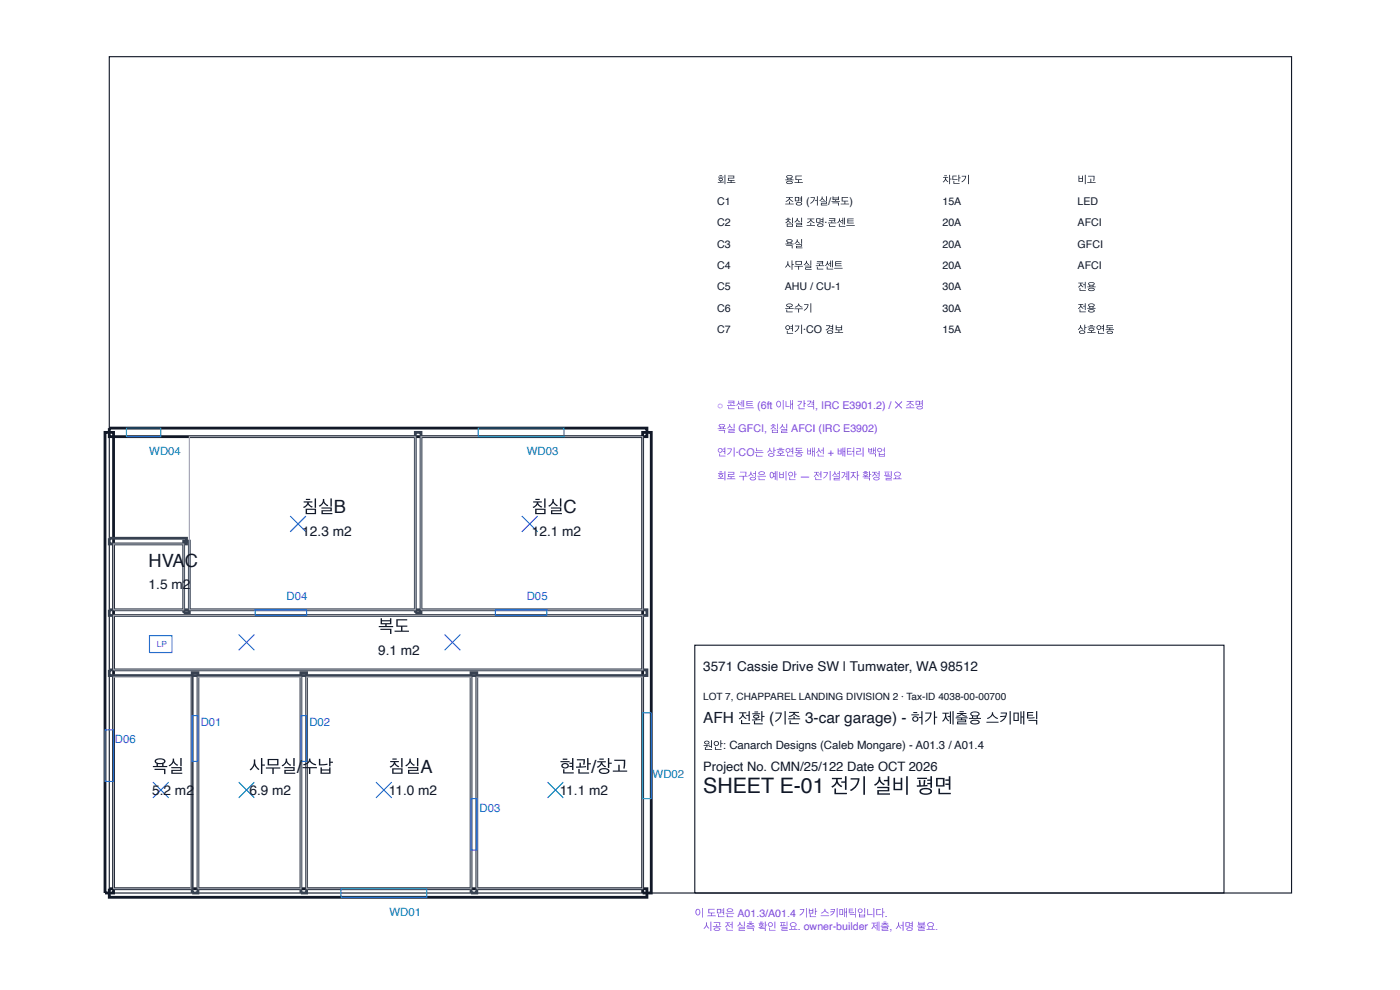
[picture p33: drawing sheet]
<svg xmlns="http://www.w3.org/2000/svg" width="420mm" height="297mm" viewBox="0 0 420 297" stroke-linecap="round" stroke-linejoin="round" font-family="sans-serif">
<defs><g id="words">
<text font-size="6.4" fill="#111827" x="211.1" y="238">SHEET E-01 전기 설비 평면</text>
<g font-size="5.5" fill="#111827">
<text x="90.7" y="153.9">침실B</text>
<text x="159.6" y="153.9">침실C</text>
<text x="44.6" y="170">HVA</text>
<text x="55.5" y="170">C</text>
<text x="113.5" y="189.8">복도</text>
<text x="45.7" y="231.8">욕실</text>
<text x="74.9" y="231.8">사무실/</text>
<text x="90.6" y="231.8">수납</text>
<text x="116.7" y="231.8">침실A</text>
<text x="168" y="231.8">현관/창고</text>
</g>
<text font-size="4.6" fill="#111827" x="211.1" y="217.1">AFH 전환 (기존 3-car garage) - 허가 제출용 스키매틱</text>
<g font-size="4.1" fill="#111827">
<text x="90.7" y="160.7">12.3 m2</text>
<text x="159.6" y="160.7">12.1 m2</text>
<text x="44.6" y="176.8">1.5 m2</text>
<text x="113.5" y="196.5">9.1 m2</text>
<text x="211.1" y="201.2">3571 Cassie Drive SW | Tumwater, WA 98512</text>
<text x="45.7" y="238.6">5.2 m2</text>
<text x="74.9" y="238.6">6.9 m2</text>
<text x="116.7" y="238.6">11.0 m2</text>
<text x="168" y="238.6">11.1 m2</text>
</g>
<text font-size="3.9" fill="#111827" x="211.1" y="231.4">Project No. CMN/25/122 Date OCT 2026</text>
<g font-size="3.4" fill="#0891b2">
<text x="44.8" y="136.5">WD04</text>
<text x="158.1" y="136.5">WD03</text>
<text x="195.9" y="233.5">WD02</text>
<text x="116.9" y="274.7">WD01</text>
</g>
<g font-size="3.4" fill="#2563eb">
<text x="86" y="180.1">D04</text>
<text x="158.1" y="180.1">D05</text>
<text x="60.2" y="217.9">D01</text>
<text x="92.9" y="217.9">D02</text>
<text x="34.5" y="223">D06</text>
<text x="143.9" y="243.6">D03</text>
</g>
<text font-size="3.4" fill="#111827" x="211.1" y="224.8">원안: Canarch Designs (Caleb Mongare) - A01.3 / A01.4</text>
<g font-size="3.2" fill="#111827">
<text x="215.3" y="55">회로</text>
<text x="235.6" y="55">용도</text>
<text x="282.9" y="55">차단기</text>
<text x="323.4" y="55">비고</text>
<text x="215.3" y="61.4">C1</text>
<text x="235.6" y="61.4">조명 (거실/복도)</text>
<text x="282.9" y="61.4">15A</text>
<text x="323.4" y="61.4">LED</text>
<text x="215.3" y="67.9">C2</text>
<text x="235.6" y="67.9">침실 조명·콘센트</text>
<text x="282.9" y="67.9">20A</text>
<text x="323.4" y="67.9">AFCI</text>
<text x="215.3" y="74.3">C3</text>
<text x="235.6" y="74.3">욕실</text>
<text x="282.9" y="74.3">20A</text>
<text x="323.4" y="74.3">GFCI</text>
<text x="215.3" y="80.7">C4</text>
<text x="235.6" y="80.7">사무실 콘센트</text>
<text x="282.9" y="80.7">20A</text>
<text x="323.4" y="80.7">AFCI</text>
<text x="215.3" y="87.1">C5</text>
<text x="235.6" y="87.1">AHU / CU-1</text>
<text x="282.9" y="87.1">30A</text>
<text x="323.4" y="87.1">전용</text>
<text x="215.3" y="93.5">C6</text>
<text x="235.6" y="93.5">온수기</text>
<text x="282.9" y="93.5">30A</text>
<text x="323.4" y="93.5">전용</text>
<text x="215.3" y="100">C7</text>
<text x="235.6" y="100">연기·CO 경보</text>
<text x="282.9" y="100">15A</text>
<text x="323.4" y="100">상호연동</text>
</g>
<g font-size="3.2" fill="#7c3aed">
<text x="215.3" y="122.6">○ 콘센트 (6ft 이내 간격, IRC E3901.2) / ✕ 조명</text>
<text x="215.3" y="129.7">욕실 GFCI, 침실 AFCI (IRC E3902)</text>
<text x="215.3" y="136.8">연기·CO는 상호연동 배선 + 배터리 백업</text>
<text x="215.3" y="143.9">회로 구성은 예비안 — 전기설계자 확정 필요</text>
<text x="208.5" y="275">이 도면은 A01.3/A01.4 기반 스키매틱입니다.</text>
<text x="211.1" y="279.1">시공 전 실측 확인 필요. owner-builder 제출, 서명 불요.</text>
</g>
<text font-size="3" fill="#111827" x="211.1" y="210">LOT 7, CHAPPAREL LANDING DIVISION 2 · Tax-ID 4038-00-00700</text>
<text font-size="2.5" fill="#2563eb" x="47.1" y="194.1">LP</text>
</g></defs>
<path d="M32.8 17h354.9v250.9h-354.9zM208.5 193.6h158.9v74.3h-158.9z" fill="none" stroke="#111827" stroke-width=".34"/>
<path d="M31.5 129.7h2.6v138.2h-2.6zM32.8 128.4h161.4v2.6h-161.4zM192.9 129.7h2.6v138.2h-2.6zM32.8 266.6h161.4v2.6h-161.4z" fill="none" stroke="#111827" stroke-width=".84" stroke-linecap="butt"/>
<path d="M124.7 129.7h1.7v54.1h-1.7zM32.8 161.5h23.2v1.7h-23.2zM55.1 162.3h1.7v21.5h-1.7zM32.8 182.9h161.4v1.7h-161.4zM32.8 201h161.4v1.7h-161.4zM57.7 201.8h1.7v66.1h-1.7zM90.3 201.8h1.7v66.1h-1.7zM141.4 201.8h1.7v66.1h-1.7z" fill="none" stroke="#374151" stroke-width=".84" stroke-linecap="butt"/>
<path d="M56.8 131h67.9v51.9h-67.9zM126.4 131h66.5v51.9h-66.5zM34.1 163.2h21v19.7h-21zM34.1 184.6h158.8v16.4h-158.8zM34.1 203.1h23.2v63.5h-23.2zM59.4 203.1h30.9v63.5h-30.9zM92 203.1h49.4v63.5h-49.4zM143.1 203.1h49.8v63.5h-49.8z" fill="none" stroke="#9ca3af" stroke-width=".34"/>
<g fill="none" stroke="#2563eb" stroke-width=".34">
<path d="M87.1 154.8l4.7 4.8M91.8 154.8l-4.7 4.8M156.6 154.8l4.8 4.8M161.4 154.8l-4.8 4.8M44.9 190.7h6.7v5.1h-6.7zM71.6 190.4l4.8 4.7M76.4 190.4l-4.8 4.7M76.6 182.9h15.4v1.7h-15.4zM133.4 190.4l4.8 4.7M138.2 190.4l-4.8 4.7M148.7 182.9h15.4v1.7h-15.4zM31.5 219h2.6v15.4h-2.6z"/>
<path d="M57.7 214.7h1.7v13.7h-1.7zM90.3 214.7h1.7v13.7h-1.7zM45.9 234.6l4.7 4.8M50.6 234.6l-4.7 4.8M71.6 234.6l4.8 4.8M76.4 234.6l-4.8 4.8M112.8 234.6l4.8 4.8M117.6 234.6l-4.8 4.8M141.4 239.6h1.7v15.4h-1.7zM164.3 234.6l4.8 4.8M169.1 234.6l-4.8 4.8"/>
</g>
<path d="M38 128.4h10.2v2.6h-10.2zM143.5 128.4h25.8v2.6h-25.8zM192.9 213.8h2.6v25.8h-2.6zM102.3 266.6h25.8v2.6h-25.8z" fill="none" stroke="#0891b2" stroke-width=".34"/>
<use href="#words"/>
</svg>
